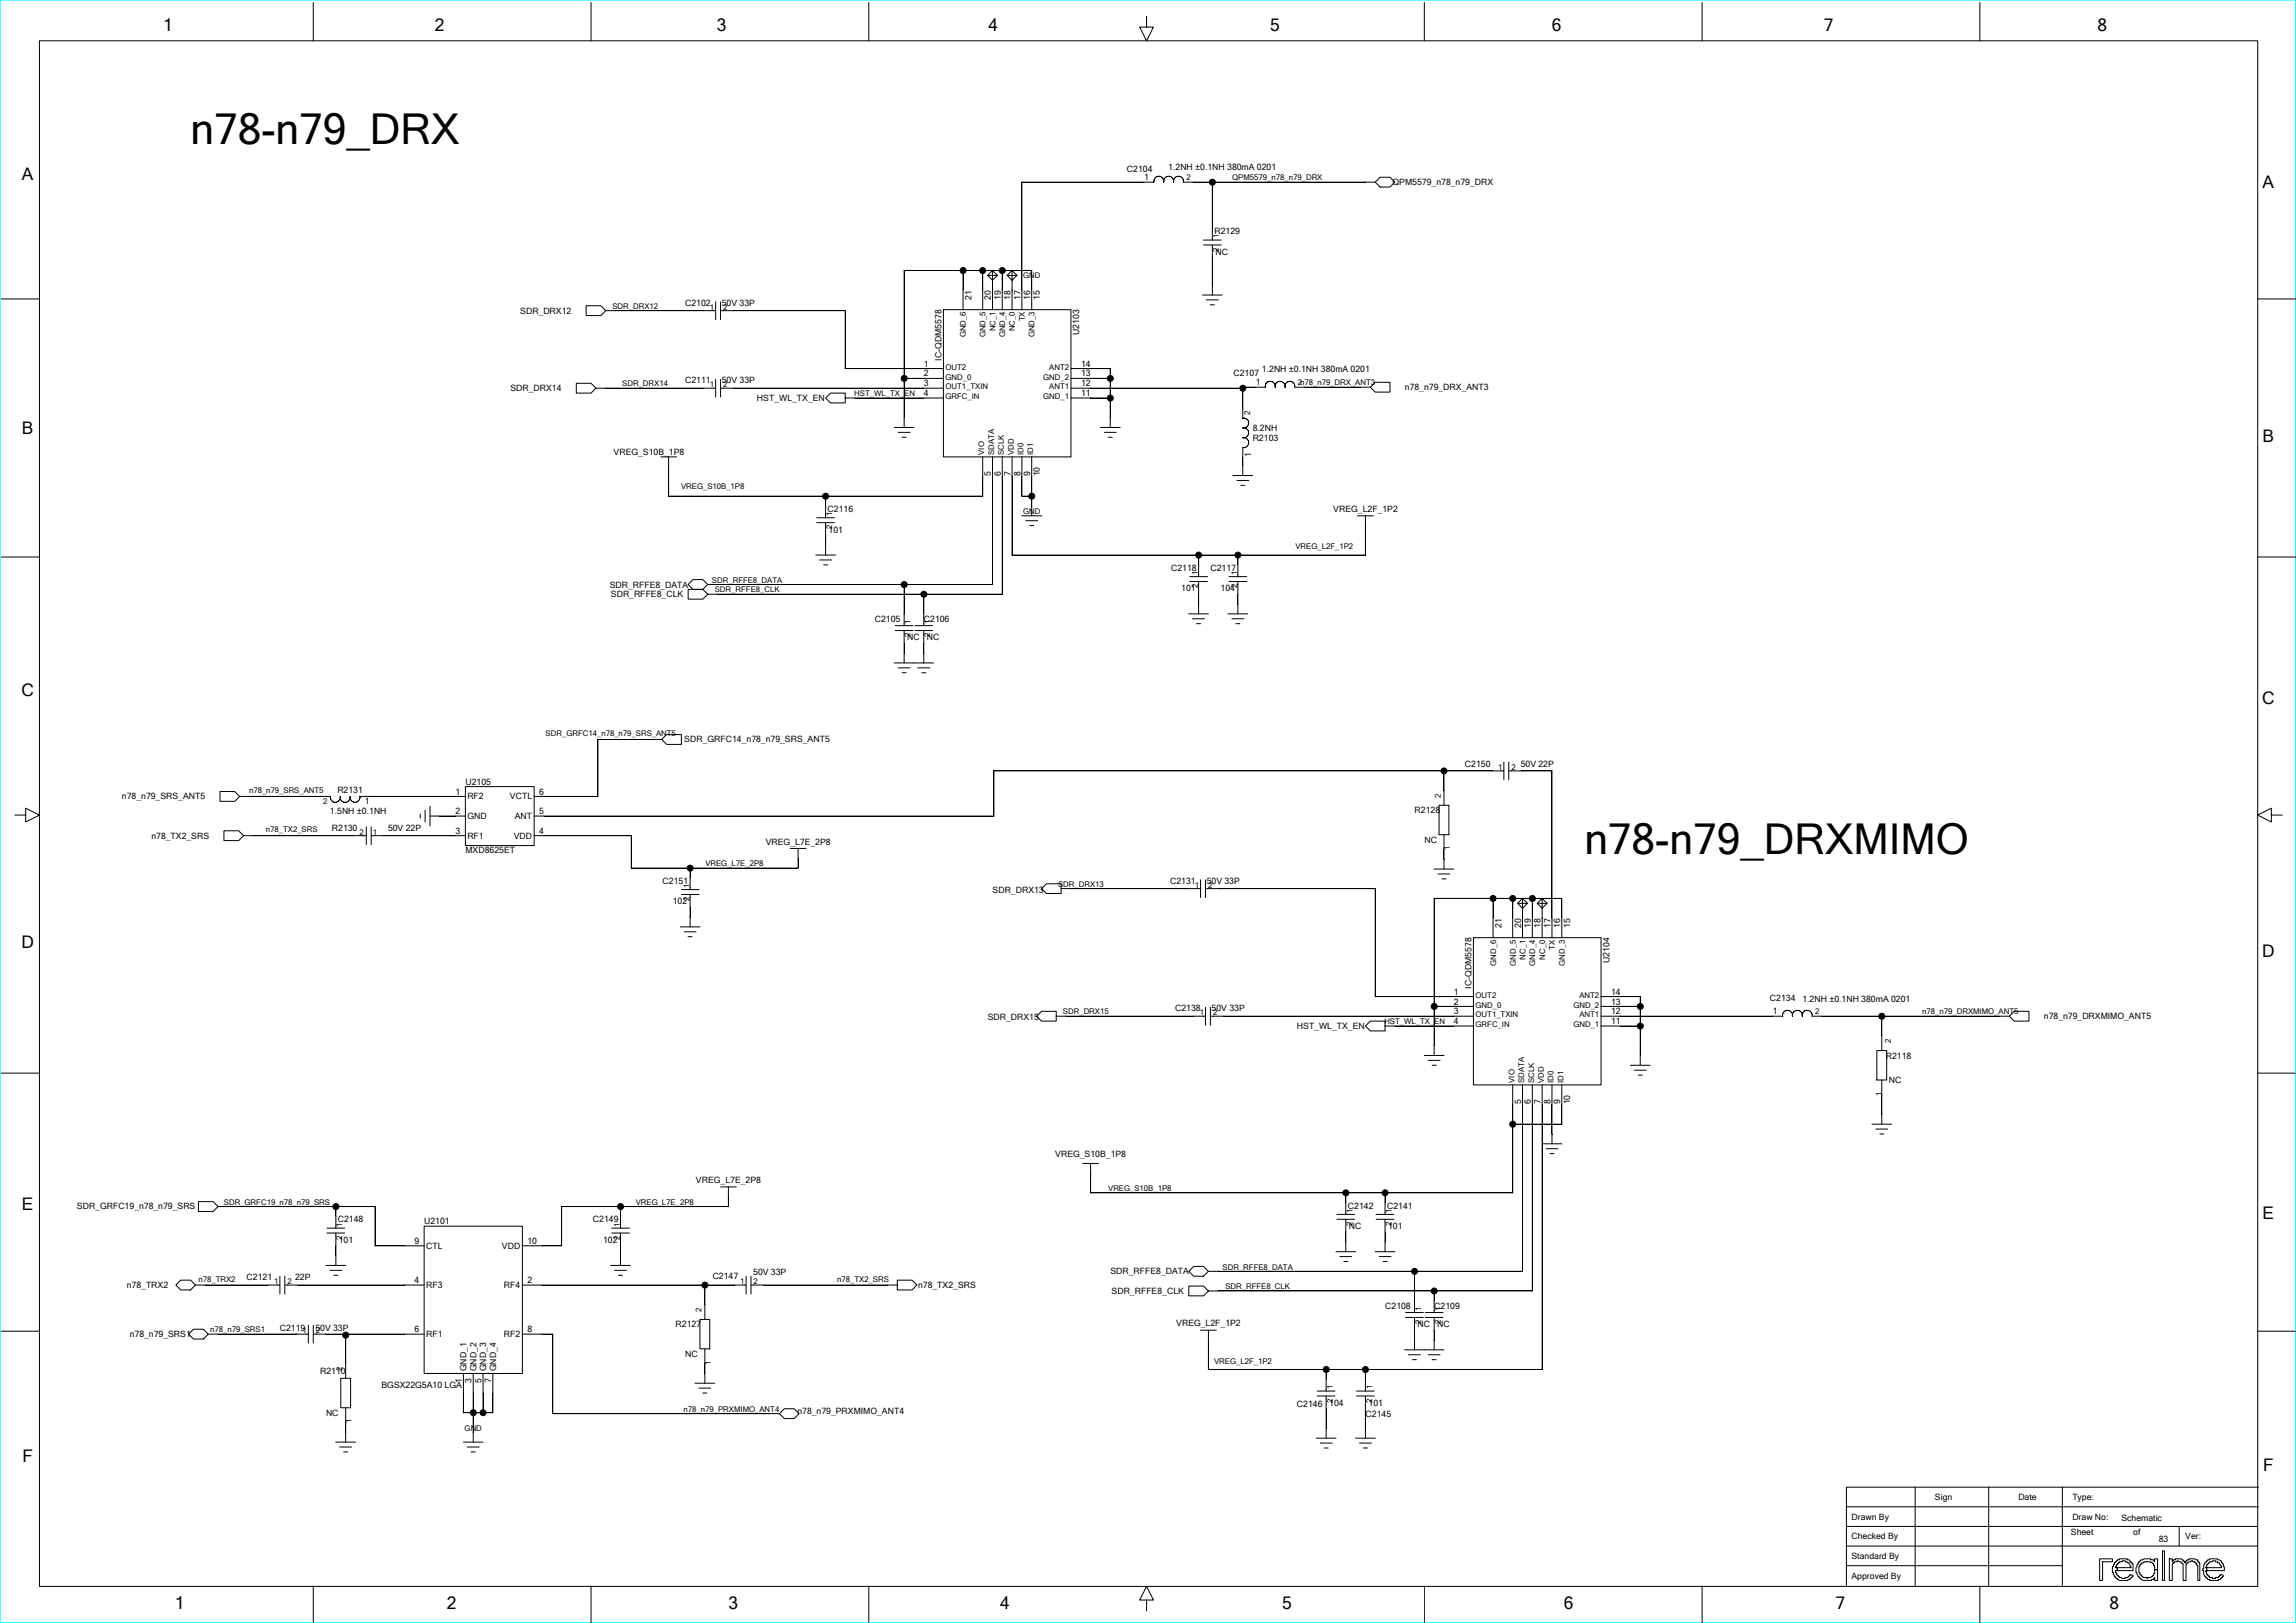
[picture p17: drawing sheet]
<svg xmlns="http://www.w3.org/2000/svg" width="297mm" height="210mm" viewBox="0 0 297 210" stroke-linecap="round" stroke-linejoin="round" font-family="sans-serif">
<defs><g id="words">
<g font-size="5.5">
<text x="24.6" y="18.6">n78-n79_DRX</text>
<text x="204.9" y="110.5">n78-n79_DRXMIMO</text>
</g>
<g font-size="2.2">
<text x="21.1" y="4.1">1</text>
<text x="56.3" y="4.1">2</text>
<text x="92.7" y="4.1">3</text>
<text x="127.9" y="4.1">4</text>
<text x="164.3" y="4.1">5</text>
<text x="200.8" y="4.1">6</text>
<text x="235.9" y="4.1">7</text>
<text x="271.3" y="4.1">8</text>
<text x="2.8" y="23.2">A</text>
<text x="292.7" y="24.4">A</text>
<text x="2.8" y="56.1">B</text>
<text x="292.7" y="57.3">B</text>
<text x="2.8" y="90">C</text>
<text x="292.6" y="91.2">C</text>
<text x="2.8" y="122.6">D</text>
<text x="292.6" y="123.8">D</text>
<text x="2.8" y="156.5">E</text>
<text x="292.7" y="157.7">E</text>
<text x="2.9" y="189.2">F</text>
<text x="292.7" y="190.3">F</text>
<text x="22.6" y="208.2">1</text>
<text x="57.8" y="208.2">2</text>
<text x="94.2" y="208.2">3</text>
<text x="129.4" y="208.2">4</text>
<text x="165.8" y="208.2">5</text>
<text x="202.3" y="208.2">6</text>
<text x="237.4" y="208.2">7</text>
<text x="272.9" y="208.2">8</text>
</g>
<g font-size="1.1">
<text x="145.8" y="22.3">C2104</text>
<text x="148" y="23.3">1</text>
<text x="151.1" y="22">1.2NH ±0.1NH 380mA 0201</text>
<text x="180.1" y="24">QPM5579_n78_n79_DRX</text>
<text x="157.1" y="30.3">R2129</text>
<text x="157.2" y="33">NC</text>
<text x="67.3" y="40.6">SDR_DRX12</text>
<text x="88.6" y="39.6">C2102</text>
<text x="93.4" y="39.6">50V 33P</text>
<text x="125.6" y="38.8" transform="rotate(-90 125.6 38.8)">21</text>
<text x="128.2" y="38.8" transform="rotate(-90 128.2 38.8)">20</text>
<text x="129.5" y="38.8" transform="rotate(-90 129.5 38.8)">19</text>
<text x="130.7" y="38.8" transform="rotate(-90 130.7 38.8)">18</text>
<text x="132" y="38.8" transform="rotate(-90 132 38.8)">17</text>
<text x="133.3" y="38.8" transform="rotate(-90 133.3 38.8)">16</text>
<text x="134.5" y="38.8" transform="rotate(-90 134.5 38.8)">15</text>
<text x="119.5" y="47.4">1</text>
<text x="121.8" y="46.7" transform="rotate(-90 121.8 46.7)">IC-QDM5578</text>
<text x="139.6" y="43.4" transform="rotate(-90 139.6 43.4)">U2103</text>
<text x="139.8" y="47.4">14</text>
<text x="66" y="50.6">SDR_DRX14</text>
<text x="88.6" y="49.6">C2111</text>
<text x="93.4" y="49.6">50V 33P</text>
<text x="97.9" y="51.9">HST_WL_TX_EN</text>
<text x="119.5" y="51.2">4</text>
<text x="119.5" y="50">3</text>
<text x="119.5" y="48.7">2</text>
<text x="139.8" y="48.7">13</text>
<text x="139.8" y="51.2">11</text>
<text x="139.8" y="50">12</text>
<text x="159.6" y="48.7">C2107</text>
<text x="162.4" y="49.9">1</text>
<text x="163.2" y="48.1">1.2NH ±0.1NH 380mA 0201</text>
<text x="181.7" y="50.5">n78_n79_DRX_ANT3</text>
<text x="79.4" y="58.9">VREG_S10B_1P8</text>
<text x="161.8" y="59.2" transform="rotate(-90 161.8 59.2)">1</text>
<text x="162" y="55.8">8.2NH</text>
<text x="162" y="57">R2103</text>
<text x="128.2" y="61.6" transform="rotate(-90 128.2 61.6)">5</text>
<text x="129.5" y="61.6" transform="rotate(-90 129.5 61.6)">6</text>
<text x="130.7" y="61.6" transform="rotate(-90 130.7 61.6)">7</text>
<text x="132" y="61.6" transform="rotate(-90 132 61.6)">8</text>
<text x="133.3" y="61.6" transform="rotate(-90 133.3 61.6)">9</text>
<text x="134.5" y="61.6" transform="rotate(-90 134.5 61.6)">10</text>
<text x="107.1" y="66.2">C2116</text>
<text x="107.2" y="68.9">101</text>
<text x="172.5" y="66.2">VREG_L2F_1P2</text>
<text x="78.9" y="76">SDR_RFFE8_DATA</text>
<text x="79" y="77.3">SDR_RFFE8_CLK</text>
<text x="151.5" y="73.9">C2118</text>
<text x="152.8" y="76.5">101</text>
<text x="156.6" y="73.9">C2117</text>
<text x="157.9" y="76.5">104</text>
<text x="113.2" y="80.5">C2105</text>
<text x="117.3" y="82.9">NC</text>
<text x="119.5" y="80.5">C2106</text>
<text x="119.9" y="82.9">NC</text>
<text x="88.5" y="95.9">SDR_GRFC14_n78_n79_SRS_ANT5</text>
<text x="60.2" y="101.5">U2105</text>
<text x="189.5" y="99.3">C2150</text>
<text x="196.7" y="99.2">50V 22P</text>
<text x="15.8" y="103.4">n78_n79_SRS_ANT5</text>
<text x="42.7" y="105.3">1.5NH ±0.1NH</text>
<text x="42.9" y="107.5">R2130</text>
<text x="43.6" y="102.6">R2131</text>
<text x="47.2" y="104.1">1</text>
<text x="50.2" y="107.5">50V 22P</text>
<text x="58.9" y="105.3">2</text>
<text x="58.9" y="102.8">1</text>
<text x="58.9" y="107.9">3</text>
<text x="60.5" y="103.4">RF2</text>
<text x="60.5" y="106">GND</text>
<text x="66" y="103.4">VCTL</text>
<text x="66.6" y="106">ANT</text>
<text x="69.7" y="105.3">5</text>
<text x="69.7" y="102.8">6</text>
<text x="69.7" y="107.9">4</text>
<text x="183" y="105.2">R2128</text>
<text x="19.6" y="108.5">n78_TX2_SRS</text>
<text x="60.2" y="110.4">MXD8625ET</text>
<text x="60.5" y="108.5">RF1</text>
<text x="66.5" y="108.5">VDD</text>
<text x="99" y="109.3">VREG_L7E_2P8</text>
<text x="184.3" y="109">NC</text>
<text x="85.7" y="114.4">C2151</text>
<text x="87" y="117">102</text>
<text x="128.4" y="115.5">SDR_DRX13</text>
<text x="151.4" y="114.4">C2131</text>
<text x="156.1" y="114.4">50V 33P</text>
<text x="194.2" y="120" transform="rotate(-90 194.2 120)">21</text>
<text x="196.8" y="120" transform="rotate(-90 196.8 120)">20</text>
<text x="198" y="120" transform="rotate(-90 198 120)">19</text>
<text x="199.3" y="120" transform="rotate(-90 199.3 120)">18</text>
<text x="200.6" y="120" transform="rotate(-90 200.6 120)">17</text>
<text x="201.8" y="120" transform="rotate(-90 201.8 120)">16</text>
<text x="203.1" y="120" transform="rotate(-90 203.1 120)">15</text>
<text x="208.2" y="124.6" transform="rotate(-90 208.2 124.6)">U2104</text>
<text x="152" y="130.9">C2138</text>
<text x="156.7" y="130.9">50V 33P</text>
<text x="188.1" y="130">2</text>
<text x="188.1" y="131.2">3</text>
<text x="188.1" y="128.7">1</text>
<text x="190.4" y="127.9" transform="rotate(-90 190.4 127.9)">IC-QDM5578</text>
<text x="208.4" y="128.7">14</text>
<text x="208.4" y="131.2">12</text>
<text x="208.4" y="130">13</text>
<text x="229" y="129.5">C2134</text>
<text x="229.3" y="131.2">1</text>
<text x="233.2" y="129.6">1.2NH ±0.1NH 380mA 0201</text>
<text x="264.4" y="131.9">n78_n79_DRXMIMO_ANT5</text>
<text x="127.8" y="132">SDR_DRX15</text>
<text x="167.8" y="133.2">HST_WL_TX_EN</text>
<text x="188.1" y="132.5">4</text>
<text x="208.4" y="132.5">11</text>
<text x="243.9" y="137">R2118</text>
<text x="196.8" y="142.9" transform="rotate(-90 196.8 142.9)">5</text>
<text x="198" y="142.9" transform="rotate(-90 198 142.9)">6</text>
<text x="199.3" y="142.9" transform="rotate(-90 199.3 142.9)">7</text>
<text x="200.6" y="142.9" transform="rotate(-90 200.6 142.9)">8</text>
<text x="201.8" y="142.9" transform="rotate(-90 201.8 142.9)">9</text>
<text x="203.1" y="142.9" transform="rotate(-90 203.1 142.9)">10</text>
<text x="244.4" y="140.1">NC</text>
<text x="136.5" y="149.7">VREG_S10B_1P8</text>
<text x="90" y="153.1">VREG_L7E_2P8</text>
<text x="9.9" y="156.4">SDR_GRFC19_n78_n79_SRS</text>
<text x="43.7" y="158.2">C2148</text>
<text x="43.8" y="160.8">101</text>
<text x="53.6" y="161">9</text>
<text x="54.9" y="158.4">U2101</text>
<text x="55.1" y="161.6">CTL</text>
<text x="64.9" y="161.6">VDD</text>
<text x="68.2" y="161">10</text>
<text x="76.7" y="158.2">C2149</text>
<text x="78" y="160.8">102</text>
<text x="174.4" y="156.4">C2142</text>
<text x="174.5" y="159.1">NC</text>
<text x="179.4" y="156.4">C2141</text>
<text x="179.6" y="159.1">101</text>
<text x="16.4" y="166.7">n78_TRX2</text>
<text x="31.9" y="165.7">C2121</text>
<text x="38.2" y="165.6">22P</text>
<text x="53.6" y="166">4</text>
<text x="55.1" y="166.7">RF3</text>
<text x="65.2" y="166.7">RF4</text>
<text x="68.2" y="166">2</text>
<text x="92.2" y="165.5">C2147</text>
<text x="97.4" y="165">50V 33P</text>
<text x="118.8" y="166.7">n78_TX2_SRS</text>
<text x="143.6" y="164.9">SDR_RFFE8_DATA</text>
<text x="143.8" y="167.4">SDR_RFFE8_CLK</text>
<text x="16.8" y="173">n78_n79_SRS1</text>
<text x="36.2" y="172.3">C2119</text>
<text x="40.8" y="172.3">50V 33P</text>
<text x="53.6" y="172.4">6</text>
<text x="55.1" y="173">RF1</text>
<text x="65.2" y="173">RF2</text>
<text x="68.2" y="172.4">8</text>
<text x="87.4" y="171.8">R2127</text>
<text x="152.2" y="171.6">VREG_L2F_1P2</text>
<text x="179.2" y="169.3">C2108</text>
<text x="183.4" y="171.8">NC</text>
<text x="185.5" y="169.3">C2109</text>
<text x="185.9" y="171.8">NC</text>
<text x="41.4" y="177.7">R2110</text>
<text x="49.3" y="179.6">BGSX22G5A10 LGA</text>
<text x="59.7" y="179" transform="rotate(-90 59.7 179)">1</text>
<text x="60.4" y="177.4" transform="rotate(-90 60.4 177.4)">GND_1</text>
<text x="61" y="179" transform="rotate(-90 61 179)">3</text>
<text x="61.6" y="177.4" transform="rotate(-90 61.6 177.4)">GND_2</text>
<text x="62.3" y="179" transform="rotate(-90 62.3 179)">5</text>
<text x="62.9" y="177.4" transform="rotate(-90 62.9 177.4)">GND_3</text>
<text x="63.5" y="179" transform="rotate(-90 63.5 179)">7</text>
<text x="64.2" y="177.4" transform="rotate(-90 64.2 177.4)">GND_4</text>
<text x="88.6" y="175.6">NC</text>
<text x="42.2" y="183.2">NC</text>
<text x="103.1" y="182.9">n78_n79_PRXMIMO_ANT4</text>
<text x="167.8" y="182">C2146</text>
<text x="171.9" y="181.9">104</text>
<text x="176.6" y="183.3">C2145</text>
<text x="177" y="181.9">101</text>
<text x="239.5" y="196.6">Drawn By</text>
<text x="250.3" y="194.1">Sign</text>
<text x="261.1" y="194.1">Date</text>
<text x="268.1" y="194.1">Type:</text>
<text x="268.1" y="196.6">Draw No:</text>
<text x="274.4" y="196.8">Schematic</text>
<text x="239.5" y="199.2">Checked By</text>
<text x="239.5" y="201.7">Standard By</text>
<text x="267.9" y="198.7">Sheet</text>
<text x="275.9" y="198.7">of</text>
<text x="279.2" y="199.6">83</text>
<text x="282.7" y="199.2">Ver:</text>
<text x="239.5" y="204.3">Approved By</text>
</g>
<g font-size="1">
<text x="153.5" y="23.3">2</text>
<text x="159.4" y="23.3">QPM5579_n78_n79_DRX</text>
<text x="157.7" y="32.6" transform="rotate(-90 157.7 32.6)">2</text>
<text x="157.7" y="30.8" transform="rotate(-90 157.7 30.8)">1</text>
<text x="79.2" y="40">SDR_DRX12</text>
<text x="91.8" y="40.1">1</text>
<text x="93.5" y="40.1">2</text>
<text x="132.4" y="36">GND</text>
<text x="132.6" y="41.6" transform="rotate(-90 132.6 41.6)">TX</text>
<text x="122.3" y="47.8">OUT2</text>
<text x="125" y="43.7" transform="rotate(-90 125 43.7)">GND_6</text>
<text x="127.5" y="43.7" transform="rotate(-90 127.5 43.7)">GND_5</text>
<text x="128.8" y="42.9" transform="rotate(-90 128.8 42.9)">NC_1</text>
<text x="130" y="43.7" transform="rotate(-90 130 43.7)">GND_4</text>
<text x="131.3" y="42.9" transform="rotate(-90 131.3 42.9)">NC_0</text>
<text x="133.8" y="43.7" transform="rotate(-90 133.8 43.7)">GND_3</text>
<text x="135.7" y="47.8">ANT2</text>
<text x="80.5" y="50">SDR_DRX14</text>
<text x="91.8" y="50.1">1</text>
<text x="93.5" y="50.1">2</text>
<text x="110.5" y="51.3">HST_WL_TX_EN</text>
<text x="122.3" y="49.1">GND_0</text>
<text x="122.3" y="50.4">OUT1_TXIN</text>
<text x="122.3" y="51.6">GRFC_IN</text>
<text x="134.9" y="51.6">GND_1</text>
<text x="134.9" y="49.1">GND_2</text>
<text x="135.7" y="50.4">ANT1</text>
<text x="161.7" y="53.7" transform="rotate(-90 161.7 53.7)">2</text>
<text x="167.9" y="49.9">2n78_n79_DRX_ANT3</text>
<text x="127.3" y="58.8" transform="rotate(-90 127.3 58.8)">VIO</text>
<text x="128.6" y="58.8" transform="rotate(-90 128.6 58.8)">SDATA</text>
<text x="129.9" y="58.8" transform="rotate(-90 129.9 58.8)">SCLK</text>
<text x="131.1" y="58.8" transform="rotate(-90 131.1 58.8)">VDD</text>
<text x="132.4" y="58.8" transform="rotate(-90 132.4 58.8)">ID0</text>
<text x="133.7" y="58.8" transform="rotate(-90 133.7 58.8)">ID1</text>
<text x="88.1" y="63.3">VREG_S10B_1P8</text>
<text x="107.6" y="68.5" transform="rotate(-90 107.6 68.5)">2</text>
<text x="107.6" y="66.8" transform="rotate(-90 107.6 66.8)">1</text>
<text x="132.4" y="66.5">GND</text>
<text x="167.6" y="71.1">VREG_L2F_1P2</text>
<text x="92.1" y="75.4">SDR_RFFE8_DATA</text>
<text x="92.5" y="76.7">SDR_RFFE8_CLK</text>
<text x="155" y="76.1" transform="rotate(-90 155 76.1)">2</text>
<text x="155" y="74.4" transform="rotate(-90 155 74.4)">1</text>
<text x="160" y="76.1" transform="rotate(-90 160 76.1)">2</text>
<text x="160" y="74.4" transform="rotate(-90 160 74.4)">1</text>
<text x="117.8" y="82.5" transform="rotate(-90 117.8 82.5)">2</text>
<text x="117.8" y="80.7" transform="rotate(-90 117.8 80.7)">1</text>
<text x="120.3" y="82.5" transform="rotate(-90 120.3 82.5)">2</text>
<text x="120.3" y="80.7" transform="rotate(-90 120.3 80.7)">1</text>
<text x="70.6" y="95.2">SDR_GRFC14_n78_n79_SRS_ANT5</text>
<text x="193.8" y="99.6">1</text>
<text x="195.5" y="99.6">2</text>
<text x="32.2" y="102.6">n78_n79_SRS_ANT5</text>
<text x="34.4" y="107.7">n78_TX2_SRS</text>
<text x="41.8" y="104">2</text>
<text x="186.4" y="103.3" transform="rotate(-90 186.4 103.3)">2</text>
<text x="46.5" y="108">2</text>
<text x="48.2" y="108">1</text>
<text x="91.2" y="112.1">VREG_L7E_2P8</text>
<text x="187.6" y="110" transform="rotate(-90 187.6 110)">1</text>
<text x="89.2" y="116.6" transform="rotate(-90 89.2 116.6)">2</text>
<text x="89.2" y="114.9" transform="rotate(-90 89.2 114.9)">1</text>
<text x="136.9" y="114.8">SDR_DRX13</text>
<text x="154.6" y="114.9">1</text>
<text x="156.3" y="114.9">2</text>
<text x="193.5" y="124.9" transform="rotate(-90 193.5 124.9)">GND_6</text>
<text x="196.1" y="124.9" transform="rotate(-90 196.1 124.9)">GND_5</text>
<text x="197.3" y="124.2" transform="rotate(-90 197.3 124.2)">NC_1</text>
<text x="198.6" y="124.9" transform="rotate(-90 198.6 124.9)">GND_4</text>
<text x="199.9" y="124.2" transform="rotate(-90 199.9 124.2)">NC_0</text>
<text x="201.1" y="122.9" transform="rotate(-90 201.1 122.9)">TX</text>
<text x="202.4" y="124.9" transform="rotate(-90 202.4 124.9)">GND_3</text>
<text x="137.5" y="131.3">SDR_DRX15</text>
<text x="155.2" y="131.4">1</text>
<text x="156.9" y="131.4">2</text>
<text x="190.9" y="130.4">GND_0</text>
<text x="190.9" y="129.1">OUT2</text>
<text x="190.9" y="131.6">OUT1_TXIN</text>
<text x="203.5" y="130.4">GND_2</text>
<text x="204.3" y="131.6">ANT1</text>
<text x="204.3" y="129.1">ANT2</text>
<text x="234.8" y="131.3">2</text>
<text x="248.6" y="131.3">n78_n79_DRXMIMO_ANT5</text>
<text x="179.1" y="132.5">HST_WL_TX_EN</text>
<text x="190.9" y="132.9">GRFC_IN</text>
<text x="203.5" y="132.9">GND_1</text>
<text x="244.6" y="135" transform="rotate(-90 244.6 135)">2</text>
<text x="195.9" y="140.1" transform="rotate(-90 195.9 140.1)">VIO</text>
<text x="197.2" y="140.1" transform="rotate(-90 197.2 140.1)">SDATA</text>
<text x="198.4" y="140.1" transform="rotate(-90 198.4 140.1)">SCLK</text>
<text x="199.7" y="140.1" transform="rotate(-90 199.7 140.1)">VDD</text>
<text x="201" y="140.1" transform="rotate(-90 201 140.1)">ID0</text>
<text x="202.2" y="140.1" transform="rotate(-90 202.2 140.1)">ID1</text>
<text x="243.4" y="141.8" transform="rotate(-90 243.4 141.8)">1</text>
<text x="29" y="155.9">SDR_GRFC19_n78_n79_SRS</text>
<text x="82.2" y="155.9">VREG_L7E_2P8</text>
<text x="143.3" y="154.1">VREG_S10B_1P8</text>
<text x="44.3" y="160.4" transform="rotate(-90 44.3 160.4)">2</text>
<text x="44.3" y="158.7" transform="rotate(-90 44.3 158.7)">1</text>
<text x="80.2" y="160.4" transform="rotate(-90 80.2 160.4)">2</text>
<text x="80.2" y="158.7" transform="rotate(-90 80.2 158.7)">1</text>
<text x="174.9" y="158.6" transform="rotate(-90 174.9 158.6)">2</text>
<text x="174.9" y="156.9" transform="rotate(-90 174.9 156.9)">1</text>
<text x="180" y="158.6" transform="rotate(-90 180 158.6)">2</text>
<text x="180" y="156.9" transform="rotate(-90 180 156.9)">1</text>
<text x="25.7" y="165.9">n78_TRX2</text>
<text x="35.4" y="166.2">1</text>
<text x="37.2" y="166.2">2</text>
<text x="95.8" y="166.2">1</text>
<text x="97.5" y="166.2">2</text>
<text x="108.3" y="165.9">n78_TX2_SRS</text>
<text x="158.1" y="164.3">SDR_RFFE8_DATA</text>
<text x="158.5" y="166.8">SDR_RFFE8_CLK</text>
<text x="27.2" y="172.4">n78_n79_SRS1</text>
<text x="39.1" y="172.5">1</text>
<text x="40.9" y="172.5">2</text>
<text x="90.8" y="169.8" transform="rotate(-90 90.8 169.8)">2</text>
<text x="183.8" y="171.3" transform="rotate(-90 183.8 171.3)">2</text>
<text x="183.8" y="169.6" transform="rotate(-90 183.8 169.6)">1</text>
<text x="186.4" y="171.3" transform="rotate(-90 186.4 171.3)">2</text>
<text x="186.4" y="169.6" transform="rotate(-90 186.4 169.6)">1</text>
<text x="44.3" y="177.4" transform="rotate(-90 44.3 177.4)">2</text>
<text x="91.9" y="176.6" transform="rotate(-90 91.9 176.6)">1</text>
<text x="157" y="176.5">VREG_L2F_1P2</text>
<text x="172.4" y="179.8" transform="rotate(-90 172.4 179.8)">1</text>
<text x="177.5" y="179.8" transform="rotate(-90 177.5 179.8)">1</text>
<text x="45.5" y="184.2" transform="rotate(-90 45.5 184.2)">1</text>
<text x="60.1" y="185.1">GND</text>
<text x="88.4" y="182.7">n78_n79_PRXMIMO_ANT4</text>
<text x="172.4" y="181.5" transform="rotate(-90 172.4 181.5)">2</text>
<text x="177.5" y="181.5" transform="rotate(-90 177.5 181.5)">2</text>
</g>
</g></defs>
<path d="M0 0h296.9v210h-296.9z" fill="none" stroke="#0ff" stroke-width=".13"/>
<g fill="none" stroke="#000" stroke-width=".13">
<path d="M5.1 5.3h286.9v200h-286.9zM40.5 .3v5M76.5 .3v5M112.4 .3v5M148.3 2.1v1.4h.9l-.9 1.8-.9-1.8h.9M184.2 .3v5M220.2 .3v5M256.1 .3v5M.1 38.7h5M75.8 39.6h1.9l.7 .6-.7 .6h-1.9zM92.6 39.1v2.2M93.2 39.1v2.2"/>
<path d="M116.9 35h16.6v5.1M117 35v20.3M124.6 35v5.1M127.1 35v5.1M127.7 35.6h1.3M128.4 35l-.6 .6 .6 .7 .6-.7-.6-.6v1.3M128.4 36.3v3.8M129.6 35v5.1M130.3 35.6h1.3M130.9 35l-.6 .6 .6 .7 .7-.7-.7-.6v1.3M130.9 36.3v3.8M132.2 23.6h17.1a.64 .64 0 0 1 .6-.8 .64 .64 0 0 1 .6 .8 .65 .65 0 0 1 .7-.8 .65 .65 0 0 1 .6 .8 .65 .65 0 0 1 .6-.8 .65 .65 0 0 1 .7 .8"/>
<path d="M132.2 23.6v16.5M153.1 23.6h24.8M155.5 38.2h2.6M155.7 31.7h2.3M155.7 31.1h2.3M156.1 38.8h1.5M156.6 39.4h.5M156.8 31.7v6.5M156.8 23.6v7.5M177.9 23.6l.6-.7h1.3l.6 .7-.6 .6h-1.3zM292 38.7h5M74.5 49.6h2l.6 .6-.6 .7h-2z"/>
<path d="M77.1 50.2h15.5M78.3 40.2h14.3M85.5 59.1h2M86.5 59.1v5.1M92.6 49.1v2.3M93.2 40.2h16.1v7.5h12.7M93.2 50.2h28.8M93.2 49.1v2.3M106.8 51.5l.6-.6h1.9v1.2h-1.9zM109.3 51.5h12.7M115.7 55.3h2.5M116.2 55.9h1.5"/>
<path d="M116.7 56.6h.5M116.9 49h5.1M122 40.1h16.5v19h-16.5zM127.1 59.1v5.1M128.4 59.1v16.5h-36.9M129.6 59.1v17.8h-38.1M130.9 59.1v12.7h45.7v-5.1M132.2 59.1v5.1M133.5 59.1v7.6M138.5 50.2h22.4M138.5 47.7h5.1v7.6M138.5 51.5h5.1"/>
<path d="M138.5 49h5.1M142.3 55.3h2.6M142.9 55.9h1.5M143.4 56.6h.5M160.8 50.2v3.9a.64 .64 0 0 1 .7 .6 .64 .64 0 0 1-.7 .7 .65 .65 0 0 1 .7 .6 .65 .65 0 0 1-.7 .6 .65 .65 0 0 1 .7 .7 .65 .65 0 0 1-.7 .6M160.8 57.9v3.6M163.7 50.1h-2.8v.1M165 49.9v.2a.64 .64 0 0 1 .5-.8 .64 .64 0 0 1 .7 .6M165 49.9a.64 .64 0 0 0-.8-.6 .64 .64 0 0 0-.5 .8M166.2 49.9v.2a.64 .64 0 0 1 .6-.8 .64 .64 0 0 1 .7 .6M167.5 49.9v.2h9.8M177.3 50.1l.6-.6h1.9v1.2h-1.9z"/>
<path d="M.1 72.1h5M86.5 64.2h40.6M89 76.3h1.9l.7 .6-.7 .6h-1.9zM89 75.6l.7-.6h1.2l.7 .6-.7 .7h-1.2zM105.5 71.8h2.6M105.6 67.6h2.3M105.6 67h2.3M106 72.5h1.6M106.5 73.1h.6M106.8 64.2v2.8M106.8 67.6v4.2M117 75.6v5.4"/>
<path d="M119.5 76.9v4.1M132.2 64.2h1.3M132.2 66.7h2.5M132.7 67.4h1.5M133.2 68h.5M153.8 79.4h2.5M153.9 75.2h2.3M153.9 74.6h2.3M155 71.8v2.8M155 75.2v4.2M158.8 79.4h2.6M159 75.2h2.3"/>
<path d="M159 74.6h2.3M159.5 61.5h2.5M160 62.2h1.5M160.1 71.8v2.8M160.1 75.2v4.2M160.5 62.8h.5M175.6 66.7h2M292 72.1h5M77.3 95.7h8.3M77.3 95.7v7.3h-8.2M86.2 95h1.9v1.3h-1.9l-.6-.6zM115.7 85.8h5.1"/>
<path d="M115.8 81.6h2.3M115.8 81h2.3M116.2 86.4h1.5M116.7 87h.5M117 81.6v4.2M118.3 81.6h2.3M118.3 81h2.3M118.7 86.4h1.6M119.2 87h.6M119.5 81.6v4.2M128.6 99.7h65.9M128.6 99.7v5.9h-59.5"/>
<path d="M154.3 80.1h1.5M154.8 80.7h.5M159.4 80.1h1.5M159.9 80.7h.5M186.8 99.7v4.5M194.5 98.6v2.3M195.2 99.7h5.6v21.6M195.2 98.6v2.3M1.9 105.5h1.4v-.9l1.8 .9-1.8 .9v-.9M28.5 102.4h1.9l.6 .6-.6 .7h-1.9zM29 107.5h1.9l.6 .6-.6 .7h-1.9zM31 103h11.8a.64 .64 0 0 0 .6 .8 .64 .64 0 0 0 .6-.8 .65 .65 0 0 0 .7 .8 .65 .65 0 0 0 .6-.8 .65 .65 0 0 0 .6 .8 .65 .65 0 0 0 .7-.8"/>
<path d="M31.5 108.1h15.9M46.5 103h13.7M47.4 107v2.3M48 108.1h12.2M48 107v2.3M54.4 105.3v.6M55 104.8v1.6M55.6 105.6h4.6M55.6 104.3v2.6M60.2 101.8h8.9v7.6h-8.9zM69.1 108.1h12.6v4.2M81.7 112.3h21.5"/>
<path d="M88 119.9h2.5M88.1 115.7h2.3M88.1 115.1h2.3M89.3 112.3v2.8M89.3 115.7v4.2M102.2 109.8h2.1M103.2 109.8v2.5M134.7 115l.7-.6h1.9v1.2h-1.9zM137.3 115h18M155.3 113.8v2.3M155.9 115h22v14M155.9 113.8v2.3"/>
<path d="M185.5 112.4h2.6M185.5 116.2h16.5v5.1M185.5 116.2v20.4M186 113.1h1.5M186.2 104.2h1.2v3.8h-1.2zM186.5 113.7h.5M186.8 108v4.4M193.1 116.2v5.1M195.7 116.2v5.1M196.3 116.9h1.3M196.9 116.2l-.6 .7 .6 .6 .7-.6-.7-.7v5.1M198.2 116.2v5.1"/>
<path d="M198.8 116.9h1.3M199.5 116.2l-.6 .7 .6 .6 .6-.6-.6-.7v5.1M293.8 105.5v-.9l-1.8 .9 1.8 .9v-.9h1.4M.1 138.9h5M88.5 120.6h1.5M89 121.2h.5M134.1 131.5l.6-.6h1.9v1.2h-1.9zM136.6 131.5h19.3M155.9 130.3v2.3M156.6 131.5h34M156.6 130.3v2.3M176.6 132.8l.7-.7h1.9v1.3h-1.9z"/>
<path d="M177.9 128.9h12.7M179.2 132.8h11.4M184.2 136.6h2.6M184.8 137.2h1.5M185.3 137.8h.5M185.5 130.2h5.1M190.6 121.3h16.5v19.1h-16.5zM207.1 131.5h23.5M207.1 128.9h5.1v8.9M207.1 132.8h5.1M207.1 130.2h5.1M210.9 137.8h2.6"/>
<path d="M211.4 138.5h1.5M211.9 139.1h.5M230.6 131.5a.65 .65 0 0 1 .6-.8 .65 .65 0 0 1 .7 .8 .65 .65 0 0 1 .6-.8 .65 .65 0 0 1 .6 .8 .64 .64 0 0 1 .7-.8 .64 .64 0 0 1 .6 .8h25.5M242.8 135.9h1.3v3.8h-1.3zM243.4 131.5v4.4M243.4 139.7v5.8M259.9 131.5l.7-.6h1.9v1.2h-1.9zM292 138.9h5M25.7 155.5h1.9l.6 .6-.6 .6h-1.9zM28.2 156.1h20.3v5.1h6.4M42.3 159.5h2.3M42.3 158.9h2.3"/>
<path d="M43.4 156.1v2.8M43.4 159.5v4.2M54.9 158.7h12.7v19h-12.7zM79.1 159.5h2.3M79.1 158.9h2.3M80.3 156.1v2.8M80.3 159.5v4.2M93.2 153.6h2M94.2 153.6v2.5M94.2 156.1h-21.6v5.1h-5M140.1 150.5h2M141.1 154.3h54.6"/>
<path d="M141.1 150.5v3.8M172.9 157.8h2.3M172.9 157.1h2.3M174.1 154.3v2.8M174.1 157.8v4.2M178 157.8h2.3M178 157.1h2.3M179.2 154.3v2.8M179.2 157.8v4.2M195.7 140.4v13.9M196.9 140.4v24.1h-40.6M198.2 140.4v26.6"/>
<path d="M199.5 148h2.5M199.5 140.4v36.8M200 148.6h1.5M200.5 149.3h.5M200.8 140.4v7.6M202 140.4v5.1h-6.3M242.1 145.5h2.6M242.7 146.1h1.5M243.2 146.7h.5M.1 172.2h5M22.7 166.3l.7-.7h1.2l.7 .7-.7 .6h-1.2zM24.4 172.6l.6-.6h1.3l.6 .6-.6 .7h-1.3z"/>
<path d="M25.3 166.3h10.9M26.9 172.6h13M36.2 165.1v2.3M36.8 166.3h18.1M36.8 165.1v2.3M39.9 171.5v2.3M40.5 171.5v2.3M40.5 172.6h14.4M42.2 163.7h2.5M42.7 164.4h1.5M43.2 165h.5M44.1 178.3h1.2v3.8h-1.2z"/>
<path d="M44.7 172.6v5.8M59.9 177.7v5.1M61.2 177.7v8.9M62.5 177.7v5.1M63.8 177.7v5.1h-3.9M67.6 172.6h3.9v10.3h29.3M67.6 166.3h28.9M79 163.7h2.5M79.5 164.4h1.5M80 165h.5M89.9 179h2.5M90.4 179.6h1.5"/>
<path d="M90.5 170.7h1.3v3.8h-1.3zM91.2 166.3v4.4M91.2 174.5v4.5M96.5 165.1v2.3M97.1 166.3h19M97.1 165.1v2.3M116.1 165.6h1.9l.6 .7-.6 .6h-1.9zM153.8 166.4h1.9l.6 .6-.6 .7h-1.9zM153.8 164.5l.6-.6h1.3l.6 .6-.6 .6h-1.3zM155.3 172.1h2M156.3 167h41.9M156.3 177.2h43.2"/>
<path d="M156.3 172.1v5.1M170.4 180h2.3M171.5 177.2v2.8M172.8 162h2.6M173.3 162.6h1.6M173.8 163.2h.5M175.5 180h2.3M176.6 177.2v2.8M177.9 162h2.5M178.4 162.6h1.5M178.9 163.2h.5M181.7 174.7h5.1"/>
<path d="M181.8 170.5h2.3M181.8 169.8h2.3M182.2 175.3h1.5M182.7 175.9h.5M183 164.5v5.3M183 170.5v4.2M184.4 170.5h2.3M184.4 169.8h2.3M184.7 175.3h1.6M185.3 175.9h.5M185.5 167v2.8M185.5 170.5v4.2"/>
<path d="M292 172.2h5M43.4 186.6h2.6M43.9 187.2h1.6M44.4 187.9h.6M44.7 182.1v4.5M59.9 186.6h2.6M60.5 187.2h1.5M61 187.9h.5M90.9 180.2h.5M100.8 182.9l.7-.6h1.2l.7 .6-.7 .6h-1.2zM170.3 186.1h2.5M170.4 180.6h2.3"/>
<path d="M170.8 186.7h1.5M171.3 187.4h.5M171.5 180.6v5.5M175.4 186.1h2.5M175.5 180.6h2.3M175.9 186.7h1.5M176.4 187.4h.5M176.6 180.6v5.5M238.8 195h53.4M238.8 197.5h53.2M247.7 192.4v12.7M257.2 192.4v12.7"/>
<path d="M266.8 192.4v12.7M281.9 197.5v2.5M292.2 192.4h-53.4v12.7M40.5 205.2v4.8M76.5 205.2v4.8M112.4 205.2v4.8M148.3 207h.9l-.9-1.7-.9 1.7h.9v1.4M184.2 205.2v4.8M220.2 205.2v4.8M238.8 202.6h28M238.8 200h53.2M256.1 205.2v4.8"/>
<path d="M271.6 201.7h1.7v.4h-1.3v2.4h-.4zM273.6 202.1h.2l.1-.3h.2v-.1h1.1v.1h.2l.1 .3h.2l.1 .2h.1v.9h-2v-.4h1.8v-.1h-.2l-.1-.5-.5-.1v-.1h-.4v.1h-.4v.1h-.1v.1l-.2 .2v.2h-.2v.1h.3v.4h-.3v.3h.2v.2h.1v.2l.2 .1v.1h.3l.1 .1 .8-.1v-.1l.2-.1v-.2l.4 .2v.1l-.2 .1v.1h-.2v.2h-.2v.1h-1.2l-.2-.1v-.2l-.3-.1v-.1h-.1l-.1-.5h-.1v-.8h.1v-.2h.1v-.3h.1zM276.6 202.2h.1l.1-.2h.1v-.2h.3l.1-.1h.9v.1h.4l.1 .3v-.4h.4v1.4h-.4v-.5h-.1v-.3h-.1v-.1h-.3v-.1h-.9v.1h-.2l-.2 .3h-.1v.2h-.1v.8h.1v.2h.1v.2h.2l.1 .2h.5v.1h.1v-.1h.4l.3-.1v-.1h.1v-.3h.1v-.5h.4v1.4h-.4v-.4l-.1 .3h-.3v.1h-1.1l-.3-.1v-.2h-.1l-.1-.2h-.1l-.2-.4a1.02 1.02 0 0 1 0-1v-.1h.2zM279.7 200.7h.3v3.8h-.3zM280.6 201.7h.4v.4v-.1h.1v-.2h.3v-.1h.7l.3 .1v.2l.2 .1v.1l.2-.2h.1v-.2h.3v-.1h.7l.1 .1h.3v.3l.3 .1v2.3h-.3v-1.9h-.1v-.3h-.2l-.1-.2h-.2v-.1h-.3v.1h-.2l-.3 .1v.1h-.1v2.2h-.4v-2.2h-.1l-.2-.2h-.2l-.1-.1h-.2v.1h-.3l-.2 .2h-.1v2.2h-.4zM285.4 202h.2v-.2h.2v-.1h1v.1l.5 .2v.2l.3 .1v.4h.1v.5h-2.3v-.4h1.9v-.2h-.1l-.1-.4-.5-.1v-.1l-.8 .1v.1l-.2 .1v.2h-.2v.3h-.1h.1v.4h-.1v.1h.1v.4h.2v.2l.2 .1v.1l.8 .1v-.1h.4v-.1h.1v-.1l.2-.2 .3 .2v.1l-.3 .1-.1 .3h-.2v.1h-1.2v-.1h-.2v-.2h-.2v-.1l-.2-.1-.3-1h.2v-.5l.1-.3 .2-.1z"/>
<circle cx="124.6" cy="35" r=".39"/>
<circle cx="127.1" cy="35" r=".39"/>
<circle cx="129.7" cy="35" r=".39"/>
<circle cx="156.8" cy="23.6" r=".39"/>
<circle cx="117" cy="49" r=".39"/>
<circle cx="143.6" cy="49" r=".39"/>
<circle cx="143.6" cy="51.5" r=".39"/>
<circle cx="160.8" cy="50.2" r=".39"/>
<circle cx="106.8" cy="64.2" r=".39"/>
<circle cx="117" cy="75.6" r=".39"/>
<circle cx="119.5" cy="76.9" r=".39"/>
<circle cx="133.5" cy="64.2" r=".39"/>
<circle cx="155.1" cy="71.8" r=".39"/>
<circle cx="160.1" cy="71.8" r=".39"/>
<circle cx="186.8" cy="99.8" r=".39"/>
<circle cx="89.3" cy="112.3" r=".39"/>
<circle cx="193.1" cy="116.3" r=".39"/>
<circle cx="195.7" cy="116.3" r=".39"/>
<circle cx="198.2" cy="116.3" r=".39"/>
<circle cx="185.5" cy="130.2" r=".39"/>
<circle cx="212.2" cy="130.2" r=".39"/>
<circle cx="212.2" cy="132.8" r=".39"/>
<circle cx="243.4" cy="131.5" r=".39"/>
<circle cx="43.4" cy="156.1" r=".39"/>
<circle cx="80.3" cy="156.1" r=".39"/>
<circle cx="174.1" cy="154.3" r=".39"/>
<circle cx="179.2" cy="154.3" r=".39"/>
<circle cx="195.7" cy="145.5" r=".39"/>
<circle cx="44.7" cy="172.8" r=".39"/>
<circle cx="91.2" cy="166.3" r=".39"/>
<circle cx="171.6" cy="177.2" r=".39"/>
<circle cx="176.6" cy="177.2" r=".39"/>
<circle cx="183" cy="164.5" r=".39"/>
<circle cx="185.5" cy="167" r=".39"/>
<circle cx="61.2" cy="182.8" r=".39"/>
<circle cx="62.5" cy="182.8" r=".39"/>
</g>
<g fill="#000">
<path d="M143.6 47.7v1.3z" fill-rule="evenodd"/>
<path d="M160.8 59.2v1.1z" fill-rule="evenodd"/>
<path d="M160.9 50.1v.1z" fill-rule="evenodd"/>
<path d="M160.8 50.2h.1z" fill-rule="evenodd"/>
<path d="M160.9 50.1h1.5z" fill-rule="evenodd"/>
<path d="M106.8 64.2v1.3z" fill-rule="evenodd"/>
<path d="M106.8 69.3v1.2z" fill-rule="evenodd"/>
<path d="M133.5 64.2v1.3z" fill-rule="evenodd"/>
<path d="M132.2 64.2h1.3z" fill-rule="evenodd"/>
<path d="M155 76.9v1.3z" fill-rule="evenodd"/>
<path d="M155 71.8v1.3z" fill-rule="evenodd"/>
<path d="M160.1 76.9v1.3z" fill-rule="evenodd"/>
<path d="M160.1 71.8v1.3z" fill-rule="evenodd"/>
<path d="M117 83.2v1.3z" fill-rule="evenodd"/>
<path d="M119.5 83.2v1.3z" fill-rule="evenodd"/>
<path d="M89.3 117.4v1.3z" fill-rule="evenodd"/>
<path d="M89.3 112.3v1.3z" fill-rule="evenodd"/>
<path d="M103.2 111.1v1.2z" fill-rule="evenodd"/>
<path d="M186.8 109.9v1.3z" fill-rule="evenodd"/>
<path d="M212.2 128.9v1.3z" fill-rule="evenodd"/>
<path d="M43.4 156.1v1.3z" fill-rule="evenodd"/>
<path d="M80.3 156.1v1.3z" fill-rule="evenodd"/>
<path d="M94.2 154.8v1.3z" fill-rule="evenodd"/>
<path d="M174.1 159.4v1.3z" fill-rule="evenodd"/>
<path d="M174.1 154.3v1.3z" fill-rule="evenodd"/>
<path d="M179.2 159.4v1.3z" fill-rule="evenodd"/>
<path d="M179.2 154.3v1.3z" fill-rule="evenodd"/>
<path d="M43.4 161.2v1.3z" fill-rule="evenodd"/>
<path d="M44.7 172.6v.2z" fill-rule="evenodd"/>
<path d="M44.7 172.6v.2z" fill-rule="evenodd"/>
<path d="M70.1 172.6h1.4z" fill-rule="evenodd"/>
<path d="M80.3 161.2v1.3z" fill-rule="evenodd"/>
<path d="M91.2 176.4v1.3z" fill-rule="evenodd"/>
<path d="M171.5 177.2v1.3z" fill-rule="evenodd"/>
<path d="M176.6 177.2v1.3z" fill-rule="evenodd"/>
<path d="M183 172.1v1.3z" fill-rule="evenodd"/>
<path d="M185.5 172.1v1.3z" fill-rule="evenodd"/>
<path d="M185.5 167v1.3z" fill-rule="evenodd"/>
<path d="M44.7 184.1v1.2z" fill-rule="evenodd"/>
<path d="M59.9 182.8h1.3z" fill-rule="evenodd"/>
<path d="M61.2 182.8h1.3z" fill-rule="evenodd"/>
<path d="M62.5 182.8h1.3z" fill-rule="evenodd"/>
<circle cx="124.6" cy="35" r=".39"/>
<circle cx="127.1" cy="35" r=".39"/>
<circle cx="129.7" cy="35" r=".39"/>
<circle cx="156.8" cy="23.6" r=".39"/>
<circle cx="117" cy="49" r=".39"/>
<circle cx="143.6" cy="49" r=".39"/>
<circle cx="143.6" cy="51.5" r=".39"/>
<circle cx="160.8" cy="50.2" r=".39"/>
<circle cx="106.8" cy="64.2" r=".39"/>
<circle cx="117" cy="75.6" r=".39"/>
<circle cx="119.5" cy="76.9" r=".39"/>
<circle cx="133.5" cy="64.2" r=".39"/>
<circle cx="155.1" cy="71.8" r=".39"/>
<circle cx="160.1" cy="71.8" r=".39"/>
<circle cx="186.8" cy="99.8" r=".39"/>
<circle cx="89.3" cy="112.3" r=".39"/>
<circle cx="193.1" cy="116.3" r=".39"/>
<circle cx="195.7" cy="116.3" r=".39"/>
<circle cx="198.2" cy="116.3" r=".39"/>
<circle cx="185.5" cy="130.2" r=".39"/>
<circle cx="212.2" cy="132.8" r=".39"/>
<circle cx="212.2" cy="130.2" r=".39"/>
<circle cx="243.4" cy="131.5" r=".39"/>
<circle cx="43.4" cy="156.1" r=".39"/>
<circle cx="80.3" cy="156.1" r=".39"/>
<circle cx="174.1" cy="154.3" r=".39"/>
<circle cx="179.2" cy="154.3" r=".39"/>
<circle cx="195.7" cy="145.5" r=".39"/>
<circle cx="44.7" cy="172.8" r=".39"/>
<circle cx="91.2" cy="166.3" r=".39"/>
<circle cx="171.6" cy="177.2" r=".39"/>
<circle cx="176.6" cy="177.2" r=".39"/>
<circle cx="183" cy="164.5" r=".39"/>
<circle cx="185.5" cy="167" r=".39"/>
<circle cx="61.2" cy="182.8" r=".39"/>
<circle cx="62.5" cy="182.8" r=".39"/>
</g>
<use href="#words"/>
</svg>
